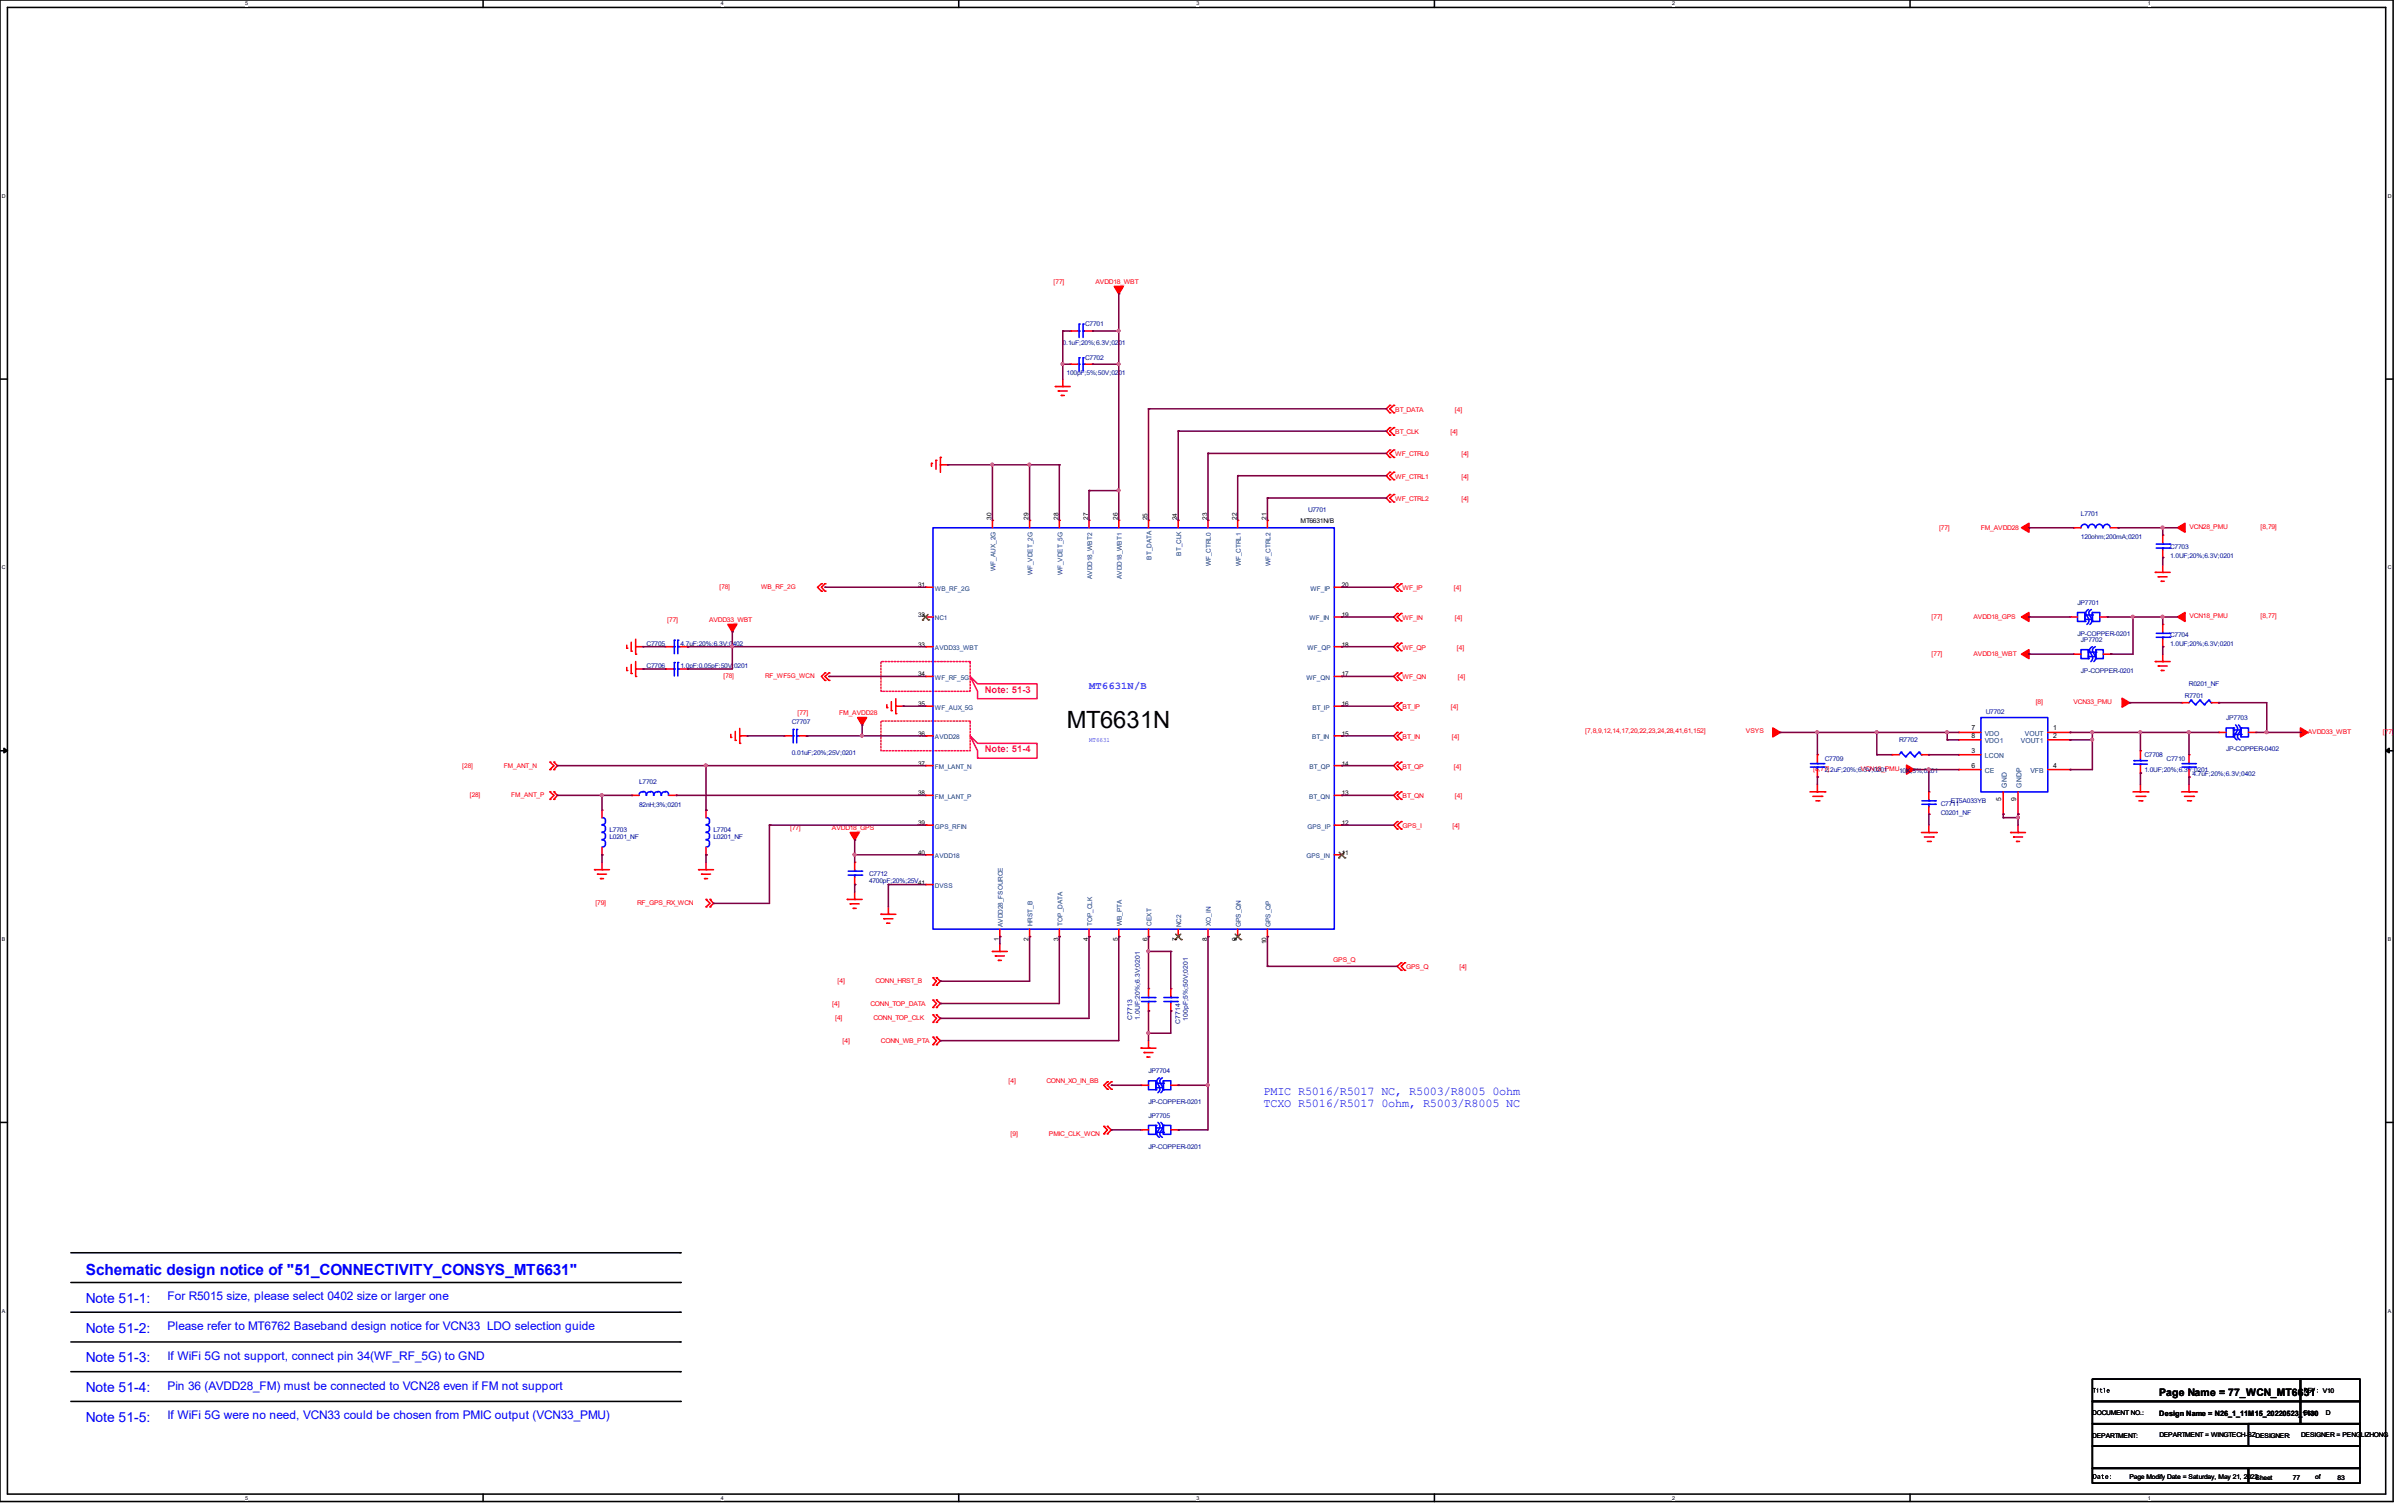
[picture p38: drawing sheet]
<svg xmlns="http://www.w3.org/2000/svg" width="206mm" height="129mm" viewBox="0 0 206 129" stroke-linecap="round" stroke-linejoin="round" font-family="sans-serif">
<defs><g id="words">
<text font-size="2" x="91.1" y="62.2">MT6631N</text>
<text font-size="1.3" fill="#00f" x="7.3" y="108.9">Schematic design notice of &quot;51_CONNECTIVITY_CONSYS_MT6631&quot;</text>
<g font-size="1.2" fill="#00f">
<text x="7.3" y="113.8">Note 51-2:</text>
<text x="7.3" y="111.3">Note 51-1:</text>
<text x="7.3" y="116.4">Note 51-3:</text>
<text x="7.3" y="118.9">Note 51-4:</text>
<text x="7.3" y="121.5">Note 51-5:</text>
</g>
<g font-size="1" fill="#00f">
<text x="107.9" y="93.6">PMIC R5016/R5017 NC, R5003/R8005 0ohm</text>
<text x="107.9" y="94.6">TCXO R5016/R5017 0ohm, R5003/R8005 NC</text>
<text x="14.3" y="113.6">Please refer to MT6762 Baseband design notice for VCN33 LDO selection guide</text>
<text x="14.3" y="111.1">For R5015 size, please select 0402 size or larger one</text>
<text x="14.3" y="116.2">If WiFi 5G not support, connect pin 34(WF_RF_5G) to GND</text>
<text x="14.3" y="118.7">Pin 36 (AVDD28_FM) must be connected to VCN28 even if FM not support</text>
<text x="14.3" y="121.2">If WiFi 5G were no need, VCN33 could be chosen from PMIC output (VCN33_PMU)</text>
</g>
<text font-size=".9" fill="#8000ff" x="93" y="58.8">MT6631N/B</text>
<text font-size=".9" x="184.5" y="119.3">Page Name = 77_WCN_MT6631</text>
<g font-size=".8" fill="#ff0080">
<text x="84.2" y="59.2">Note: 51-3</text>
<text x="84.2" y="64.3">Note: 51-4</text>
</g>
<g font-size=".6" fill="#f00">
<text x="90" y="24.3">[77]</text>
<text x="93.6" y="24.3">AVDD18_WBT</text>
<text x="119.2" y="35.2">BT_DATA</text>
<text x="124.3" y="35.2">[4]</text>
<text x="119.2" y="40.9">WF_CTRL1</text>
<text x="119.2" y="37.1">BT_CLK</text>
<text x="119.2" y="39">WF_CTRL0</text>
<text x="123.9" y="37.1">[4]</text>
<text x="124.9" y="40.9">[4]</text>
<text x="124.9" y="39">[4]</text>
<text x="119.2" y="42.8">WF_CTRL2</text>
<text x="124.9" y="42.8">[4]</text>
<text x="165.7" y="45.3">[77]</text>
<text x="169.2" y="45.3">FM_AVDD28</text>
<text x="187.1" y="45.2">VCN28_PMU</text>
<text x="193.1" y="45.2">[8,79]</text>
<text x="57" y="53.1">[77]</text>
<text x="60.6" y="53.1">AVDD33_WBT</text>
<text x="61.5" y="50.3">[78]</text>
<text x="65" y="50.3">WB_RF_2G</text>
<text x="119.8" y="50.4">WF_IP</text>
<text x="119.8" y="53">WF_IN</text>
<text x="124.2" y="50.4">[4]</text>
<text x="124.3" y="53">[4]</text>
<text x="165" y="52.9">[77]</text>
<text x="168.6" y="52.9">AVDD18_GPS</text>
<text x="187.1" y="52.8">VCN18_PMU</text>
<text x="193.1" y="52.8">[8,77]</text>
<text x="61.8" y="57.9">[78]</text>
<text x="65.4" y="57.9">RF_WF5G_WCN</text>
<text x="119.8" y="58">WF_QN</text>
<text x="119.8" y="55.5">WF_QP</text>
<text x="124.5" y="55.5">[4]</text>
<text x="124.6" y="58">[4]</text>
<text x="165" y="56.1">[77]</text>
<text x="168.6" y="56.1">AVDD18_WBT</text>
<text x="39.5" y="65.6">[28]</text>
<text x="43.1" y="65.6">FM_ANT_N</text>
<text x="68.1" y="61.1">[77]</text>
<text x="71.7" y="61.1">FM_AVDD28</text>
<text x="119.8" y="60.6">BT_IP</text>
<text x="119.8" y="63.1">BT_IN</text>
<text x="119.8" y="65.7">BT_QP</text>
<text x="124" y="60.6">[4]</text>
<text x="124.1" y="63.1">[4]</text>
<text x="124.2" y="65.7">[4]</text>
<text x="135.4" y="62.7">[7,8,9,12,14,17,20,22,23,24,28,41,61,152]</text>
<text x="149.2" y="62.7">VSYS</text>
<text x="154.9" y="65.8">[8,77]</text>
<text x="159" y="65.8">VCN18_PMU</text>
<text x="173.9" y="60.1">[8]</text>
<text x="177.2" y="60.1">VCN33_PMU</text>
<text x="197.2" y="62.7">AVDD33_WBT</text>
<text x="203.6" y="62.7">[77]</text>
<text x="40.1" y="68.1">[28]</text>
<text x="43.7" y="68.1">FM_ANT_P</text>
<text x="67.5" y="70.9">[77]</text>
<text x="71.1" y="70.9">AVDD18_GPS</text>
<text x="119.8" y="70.7">GPS_I</text>
<text x="119.8" y="68.2">BT_QN</text>
<text x="124.1" y="70.7">[4]</text>
<text x="124.3" y="68.2">[4]</text>
<text x="50.9" y="77.3">[79]</text>
<text x="54.4" y="77.3">RF_GPS_RX_WCN</text>
<text x="71.6" y="84">[4]</text>
<text x="74.8" y="84">CONN_HRST_B</text>
<text x="113.9" y="82.2">GPS_Q</text>
<text x="120.1" y="82.8">GPS_Q</text>
<text x="124.7" y="82.8">[4]</text>
<text x="71.1" y="85.9">[4]</text>
<text x="71.4" y="87.2">[4]</text>
<text x="72" y="89.1">[4]</text>
<text x="74.4" y="85.9">CONN_TOP_DATA</text>
<text x="74.6" y="87.2">CONN_TOP_CLK</text>
<text x="75.3" y="89.1">CONN_WB_PTA</text>
<text x="86.2" y="92.5">[4]</text>
<text x="89.4" y="92.5">CONN_XO_IN_BB</text>
<text x="86.3" y="97.1">[9]</text>
<text x="89.6" y="97.1">PMIC_CLK_WCN</text>
</g>
<g font-size=".6" fill="#000080">
<text x="90.8" y="29.5">0.1uF;20%;6.3V;0201</text>
<text x="92.7" y="27.9">C7701</text>
<text x="91.1" y="32">100pF;5%;50V;0201</text>
<text x="92.7" y="30.7">C7702</text>
<text x="111.8" y="43.7">U7701</text>
<text x="177.8" y="44.1">L7701</text>
<text x="177.8" y="46">120ohm;200mA;0201</text>
<text x="185.4" y="46.9">C7703</text>
<text x="185.4" y="47.7">1.0UF;20%;6.3V;0201</text>
<text x="177.5" y="51.7">JP7701</text>
<text x="55.2" y="55.2">C7705</text>
<text x="55.2" y="57.1">C7706</text>
<text x="58.1" y="55.2">4.7uF;20%;6.3V;0402</text>
<text x="58.1" y="57.1">1.0pF;0.05pF;50V;0201</text>
<text x="177.5" y="54.3">JP-COPPER-0201</text>
<text x="177.8" y="54.9">JP7702</text>
<text x="177.8" y="57.5">JP-COPPER-0201</text>
<text x="185.4" y="54.4">C7704</text>
<text x="185.4" y="55.2">1.0UF;20%;6.3V;0201</text>
<text x="186.7" y="59.6">R7701</text>
<text x="187" y="58.6">R0201_NF</text>
<text x="67.6" y="61.9">C7707</text>
<text x="67.6" y="64.5">0.01uF;20%;25V;0201</text>
<text x="155.9" y="65">C7709</text>
<text x="155.9" y="66">2.2uF;20%;6.3V;0201</text>
<text x="162.3" y="63.4">R7702</text>
<text x="169.7" y="61">U7702</text>
<text x="183.2" y="64.7">C7708</text>
<text x="183.2" y="66">1.0UF;20%;6.3V;0201</text>
<text x="185.1" y="65">C7710</text>
<text x="190.2" y="61.5">JP7703</text>
<text x="190.2" y="64.2">JP-COPPER-0402</text>
<text x="52.1" y="71">L7703</text>
<text x="52.1" y="71.7">L0201_NF</text>
<text x="54.6" y="66.9">L7702</text>
<text x="54.6" y="68.9">82nH;3%;0201</text>
<text x="61" y="71">L7704</text>
<text x="61" y="71.7">L0201_NF</text>
<text x="162.3" y="66.1">10K;5%;0201</text>
<text x="165.8" y="68.8">C7711</text>
<text x="165.8" y="69.6">C0201_NF</text>
<text x="166.7" y="68.6">ET5A033YB</text>
<text x="187.3" y="66.3">4.7uF;20%;6.3V;0402</text>
<text x="74.3" y="74.8">C7712</text>
<text x="74.3" y="75.4">4700pF;20%;25V41</text>
<text x="96.7" y="87.1" transform="rotate(-90 96.7 87.1)">C7713</text>
<text x="97.4" y="87.1" transform="rotate(-90 97.4 87.1)">1.0UF;20%;6.3V;0201</text>
<text x="100.8" y="87.5" transform="rotate(-90 100.8 87.5)">C7714</text>
<text x="101.5" y="87.2" transform="rotate(-90 101.5 87.2)">100pF;5%;50V;0201</text>
<text x="98.1" y="91.7">JP7704</text>
<text x="98.1" y="94.3">JP-COPPER-0201</text>
<text x="98.1" y="95.5">JP7705</text>
<text x="98.1" y="98.1">JP-COPPER-0201</text>
</g>
<g font-size=".6">
<text x="84.7" y="44.4" transform="rotate(-90 84.7 44.4)">30</text>
<text x="87.9" y="44.4" transform="rotate(-90 87.9 44.4)">29</text>
<text x="90.4" y="44.4" transform="rotate(-90 90.4 44.4)">28</text>
<text x="93" y="44.4" transform="rotate(-90 93 44.4)">27</text>
<text x="95.5" y="44.4" transform="rotate(-90 95.5 44.4)">26</text>
<text x="98" y="44.4" transform="rotate(-90 98 44.4)">25</text>
<text x="100.6" y="44.4" transform="rotate(-90 100.6 44.4)">24</text>
<text x="103.1" y="44.4" transform="rotate(-90 103.1 44.4)">23</text>
<text x="105.7" y="44.4" transform="rotate(-90 105.7 44.4)">22</text>
<text x="108.2" y="44.4" transform="rotate(-90 108.2 44.4)">21</text>
<text x="111.1" y="44.7">MT6631N/B</text>
<text x="78.4" y="52.7">32</text>
<text x="78.4" y="50.2">31</text>
<text x="114.6" y="50.2">20</text>
<text x="114.6" y="52.7">19</text>
<text x="78.4" y="57.8">34</text>
<text x="78.4" y="55.2">33</text>
<text x="114.6" y="57.8">17</text>
<text x="114.6" y="55.2">18</text>
<text x="78.4" y="62.9">36</text>
<text x="78.4" y="65.4">37</text>
<text x="78.4" y="60.3">35</text>
<text x="114.6" y="65.4">14</text>
<text x="114.6" y="62.9">15</text>
<text x="114.6" y="60.3">16</text>
<text x="168.4" y="64.3">3</text>
<text x="168.4" y="65.6">6</text>
<text x="168.4" y="62.4">7</text>
<text x="168.4" y="63">8</text>
<text x="175.4" y="65.6">4</text>
<text x="175.4" y="62.4">1</text>
<text x="175.4" y="63">2</text>
<text x="78.4" y="70.5">39</text>
<text x="78.4" y="67.9">38</text>
<text x="114.6" y="70.5">12</text>
<text x="114.6" y="67.9">13</text>
<text x="171" y="68.5" transform="rotate(-90 171 68.5)">5</text>
<text x="172.3" y="68.5" transform="rotate(-90 172.3 68.5)">9</text>
<text x="78.4" y="73">40</text>
<text x="114.6" y="73">11</text>
<text x="85.3" y="80.4" transform="rotate(-90 85.3 80.4)">1</text>
<text x="87.9" y="80.4" transform="rotate(-90 87.9 80.4)">2</text>
<text x="90.4" y="80.4" transform="rotate(-90 90.4 80.4)">3</text>
<text x="93" y="80.4" transform="rotate(-90 93 80.4)">4</text>
<text x="95.5" y="80.4" transform="rotate(-90 95.5 80.4)">5</text>
<text x="98" y="80.4" transform="rotate(-90 98 80.4)">6</text>
<text x="100.6" y="80.4" transform="rotate(-90 100.6 80.4)">7</text>
<text x="103.1" y="80.4" transform="rotate(-90 103.1 80.4)">8</text>
<text x="105.7" y="80.4" transform="rotate(-90 105.7 80.4)">9</text>
<text x="108.2" y="80.7" transform="rotate(-90 108.2 80.7)">10</text>
<text x="198.5" y="119">V10</text>
<text x="178.8" y="120.9">DOCUMENT NO.:</text>
<text x="178.8" y="122.8">DEPARTMENT:</text>
<text x="184.5" y="120.9">Design Name = N26_1_11M15_20220523_1130</text>
<text x="184.5" y="122.8">DEPARTMENT = WINGTECH-SZDESIGNER:</text>
<text x="196.6" y="122.8">DESIGNER = PENGLIZHONG</text>
<text x="196.8" y="120.9">Size</text>
<text x="198.7" y="120.9">D</text>
<text x="181.9" y="126.4">Page Modify Date = Saturday, May 21, 2022Sheet</text>
<text x="195.9" y="126.4">77</text>
<text x="197.8" y="126.4">of</text>
<text x="199.7" y="126.4">83</text>
</g>
<g font-size=".6" fill="#004080">
<text x="98.4" y="47.8" transform="rotate(-90 98.4 47.8)">BT_DATA</text>
<text x="100.9" y="47.5" transform="rotate(-90 100.9 47.5)">BT_CLK</text>
<text x="79.9" y="53">NC1</text>
<text x="79.9" y="50.5">WB_RF_2G</text>
<text x="85.1" y="48.8" transform="rotate(-90 85.1 48.8)">WF_AUX_2G</text>
<text x="88.2" y="49.1" transform="rotate(-90 88.2 49.1)">WF_VDET_2G</text>
<text x="90.8" y="49.1" transform="rotate(-90 90.8 49.1)">WF_VDET_5G</text>
<text x="93.3" y="49.5" transform="rotate(-90 93.3 49.5)">AVDD18_WBT2</text>
<text x="95.8" y="49.5" transform="rotate(-90 95.8 49.5)">AVDD18_WBT1</text>
<text x="103.5" y="48.4" transform="rotate(-90 103.5 48.4)">WF_CTRL0</text>
<text x="106" y="48.4" transform="rotate(-90 106 48.4)">WF_CTRL1</text>
<text x="108.5" y="48.4" transform="rotate(-90 108.5 48.4)">WF_CTRL2</text>
<text x="111.9" y="53">WF_IN</text>
<text x="112" y="50.5">WF_IP</text>
<text x="79.9" y="58.1">WF_RF_5G</text>
<text x="79.9" y="55.5">AVDD33_WBT</text>
<text x="111.6" y="58.1">WF_QN</text>
<text x="111.7" y="55.5">WF_QP</text>
<text x="79.9" y="63.2">AVDD28</text>
<text x="79.9" y="65.7">FM_LANT_N</text>
<text x="79.9" y="60.6">WF_AUX_5G</text>
<text x="111.9" y="65.7">BT_QP</text>
<text x="112.1" y="63.2">BT_IN</text>
<text x="112.1" y="60.6">BT_IP</text>
<text x="169.6" y="64.8">LCON</text>
<text x="169.6" y="62.9">VDO</text>
<text x="169.6" y="63.5">VDO1</text>
<text x="172.7" y="63.5">VOUT1</text>
<text x="173" y="62.9">VOUT</text>
<text x="79.9" y="70.8">GPS_RFIN</text>
<text x="79.9" y="68.2">FM_LANT_P</text>
<text x="111.7" y="70.8">GPS_IP</text>
<text x="111.8" y="68.2">BT_QN</text>
<text x="169.6" y="66">CE</text>
<text x="171.5" y="67.3" transform="rotate(-90 171.5 67.3)">GND</text>
<text x="172.7" y="67.3" transform="rotate(-90 172.7 67.3)">GNDP</text>
<text x="173.5" y="66">VFB</text>
<text x="79.9" y="73.3">AVDD18</text>
<text x="79.9" y="75.9">DVSS</text>
<text x="111.6" y="73.3">GPS_IN</text>
<text x="85.7" y="79.2" transform="rotate(-90 85.7 79.2)">AVDD28_FSOURCE</text>
<text x="88.2" y="79.1" transform="rotate(-90 88.2 79.1)">HRST_B</text>
<text x="90.8" y="79.1" transform="rotate(-90 90.8 79.1)">TOP_DATA</text>
<text x="93.3" y="79.1" transform="rotate(-90 93.3 79.1)">TOP_CLK</text>
<text x="95.8" y="79.1" transform="rotate(-90 95.8 79.1)">WB_PTA</text>
<text x="98.4" y="79.1" transform="rotate(-90 98.4 79.1)">CEXT</text>
<text x="100.9" y="79.2" transform="rotate(-90 100.9 79.2)">NC2</text>
<text x="103.5" y="79.1" transform="rotate(-90 103.5 79.1)">XO_IN</text>
<text x="106" y="79.2" transform="rotate(-90 106 79.2)">GPS_QN</text>
<text x="108.5" y="79.2" transform="rotate(-90 108.5 79.2)">GPS_QP</text>
</g>
<text font-size=".6" fill="#00f" x="93.1" y="63.4">MT6631</text>
<g font-size=".5">
<text x="21" y=".5">5</text>
<text x="61.6" y=".5">4</text>
<text x="102.2" y=".5">3</text>
<text x="142.9" y=".5">2</text>
<text x="183.5" y=".5">1</text>
<text x=".2" y="16.9">D</text>
<text x="204" y="16.9">D</text>
<text x=".2" y="48.6">C</text>
<text x="204" y="48.6">C</text>
<text x=".2" y="80.4">B</text>
<text x="204" y="80.4">B</text>
<text x=".2" y="112.1">A</text>
<text x="204" y="112.1">A</text>
<text x="21" y="128.1">5</text>
<text x="61.6" y="128.1">4</text>
<text x="102.2" y="128.1">3</text>
<text x="142.9" y="128.1">2</text>
<text x="183.5" y="128.1">1</text>
</g>
</g></defs>
<path d="M0 0h204.5v128.3h-204.5zM.6 .6h203.2v127h-203.2z" fill="none" stroke="#000" stroke-width=".13"/>
<g fill="#fff">
<path d="M21 .1h.2v.5h-.2z"/>
<path d="M21 127.7h.2v.5h-.2z"/>
</g>
<path d="M41.3 0v.6M41.3 127.6v.7" fill="none" stroke="#000" stroke-width=".13"/>
<g fill="#fff">
<path d="M61.6 .1h.2v.5h-.2z"/>
<path d="M61.6 127.7h.2v.5h-.2z"/>
</g>
<path d="M81.9 0v.6M81.9 127.6v.7" fill="none" stroke="#000" stroke-width=".13"/>
<g fill="#fff">
<path d="M102.2 .1h.2v.5h-.2z"/>
<path d="M102.2 127.7h.2v.5h-.2z"/>
</g>
<path d="M122.6 0v.6M122.6 127.6v.7" fill="none" stroke="#000" stroke-width=".13"/>
<g fill="#fff">
<path d="M142.9 .1h.2v.5h-.2z"/>
<path d="M142.9 127.7h.2v.5h-.2z"/>
</g>
<path d="M163.2 0v.6M163.2 127.6v.7" fill="none" stroke="#000" stroke-width=".13"/>
<g fill="#fff">
<path d="M183.5 .1h.2v.5h-.2z"/>
<path d="M183.5 127.7h.2v.5h-.2z"/>
<path d="M.2 16.5h.3v.5h-.3z"/>
<path d="M204 16.5h.3v.5h-.3z"/>
<path d="M.2 48.3h.3v.5h-.3z"/>
<path d="M204 48.3h.3v.5h-.3z"/>
</g>
<path d="M0 32.4h.6M203.8 32.4h.7" fill="none" stroke="#000" stroke-width=".13"/>
<g fill="#fff">
<path d="M.2 80h.2v.5h-.2z"/>
<path d="M204 80h.3v.5h-.3z"/>
</g>
<path d="M0 64.1h.6M203.8 64.1h.7" fill="none" stroke="#000" stroke-width=".13"/>
<path d="M.3 63.9l.3 .2-.3 .2zM203.8 64.1l.3-.2v.4z" fill="#000" stroke="#000" stroke-width=".13"/>
<g fill="#fff">
<path d="M.2 111.8h.3v.5h-.3z"/>
<path d="M204 111.8h.3v.5h-.3z"/>
</g>
<g fill="none" stroke="#000" stroke-width=".13">
<path d="M0 95.9h.6M203.8 95.9h.7M6.1 112.1h52M6.1 119.7h52M6.1 109.6h52M6.1 107h52M6.1 114.6h52M6.1 117.2h52M58.1 112.1h.1M58.1 119.7h.1M58.1 109.6h.1M58.1 107h.1"/>
<path d="M58.1 114.6h.1M58.1 117.2h.1M178.8 117.8h17.8v1.9h-17.8zM178.8 119.7h17.8v1.9h-17.8zM196.6 117.8h5v1.9h-5zM196.6 119.7h5v1.9h-5zM178.8 125.4h13.3v1.3h-13.3zM178.8 123.5h22.8v1.9h-22.8zM178.8 121.6h22.8v1.9h-22.8zM192.1 125.4h9.5v1.3h-9.5zM192.1 121.6h9.5v1.9h-9.5z"/>
</g>
<path d="M75.3 56.5h7.6v2.6h-7.6zM82.9 57.8l.6 .6h5.1v1.3h-5.1v-.6zM75.3 61.6h7.6v2.5h-7.6zM82.9 62.9l.6 .6h5.1v1.3h-5.1v-.7z" fill="none" stroke="#ff0080" stroke-width=".13"/>
<g fill="none" stroke="#f00" stroke-width=".13">
<path d="M79.6 39.6h.1M79.6 39.6v.2M80 39.3h.1M80 39.3v.8M80.3 39.7h.1M80.3 39.1h.1M80.3 39.1v1.2M80.3 39.7h.7M90.2 33h.1M90.2 33h1.2M90.4 33.4h.1M90.4 33.4h.8"/>
<path d="M90.7 33.8h.1M90.7 33.8h.2M90.8 33h.1M90.8 32.4v.6M91.4 28.3h.7M91.4 31.1h.7M91.4 28.3h.1M91.4 31.1h.1M92.7 28.3h.6M92.7 31.1h.6M93.3 28.3h.1M93.3 31.1h.1"/>
<path d="M118.7 34.6h.1M118.7 35.3h.1M118.7 36.5h.1M118.7 37.2h.1M118.7 38.4h.1M118.7 39.1h.1M118.7 34.6l-.3 .3 .3 .4M118.7 36.5l-.3 .3 .3 .4M118.7 38.4l-.3 .3 .3 .4M119.1 35.3h.1M119.1 34.6h.1M119.1 37.2h.1"/>
<path d="M119.1 36.5h.1M119.1 39.1h.1M119.1 38.4h.1M119.1 34.6l-.4 .3 .4 .4M119.1 36.5l-.4 .3 .4 .4M119.1 38.4l-.4 .3 .4 .4M53.6 57.3h.1M53.6 55.4h.1M53.6 55.1v.3M53.6 57v.3M53.9 57.5h.1M53.9 55.6h.1"/>
<path d="M53.9 54.9v.7M53.9 56.8v.7M54.3 57.2h.6M54.3 55.2h.6M54.3 57.2h.1M54.3 57.8h.1M54.3 55.2h.1M54.3 55.9h.1M54.3 54.6v1.3M54.3 56.5v1.3M56.9 55.2h.1M56.9 57.2h.1"/>
<path d="M56.9 57.2h.6M56.9 55.2h.6M58.1 57.2h.7M58.1 55.2h.7M58.8 55.2h.1M58.8 57.2h.1M70.2 49.9l-.4 .3 .4 .3M70.2 49.9h.1M70.2 50.5h.1M70.5 57.5h.1M70.5 58.1h.1M70.5 49.9h.1"/>
<path d="M70.5 50.5h.1M70.5 57.5l-.3 .3 .3 .3M70.5 49.9l-.3 .3 .3 .3M70.8 57.5h.1M70.8 58.1h.1M70.8 57.5l-.3 .3 .3 .3M76.2 59.9v.8M76.5 59.7v1.3M79.1 57.8h.1M79.1 55.2h.1M79.1 52.7h.1M79.1 50.2h.1"/>
<path d="M79.1 55.2h.6M79.1 57.8h.6M79.1 50.2h.6M79.1 52.7h.6M84.8 44.4h.1M84.8 44.4v.7M88 44.4h.1M88 44.4v.7M90.5 44.4h.1M90.5 44.4v.7M93 44.4h.1M93 44.4v.7"/>
<path d="M95.6 44.4h.1M95.6 44.4v.7M98.1 44.4h.1M98.1 44.4v.7M100.7 44.4h.1M100.7 44.4v.7M103.2 44.4h.1M103.2 44.4v.7M105.7 44.4h.1M105.7 44.4v.7M108.3 44.4h.1M108.3 44.4v.7"/>
<path d="M114 55.2h.6M114 57.8h.6M114 50.2h.6M114 52.7h.6M114.6 50.2h.1M114.6 57.8h.1M114.6 55.2h.1M114.6 52.7h.1M118.7 40.3h.1M118.7 41h.1M118.7 42.2h.1M118.7 42.9h.1"/>
<path d="M118.7 40.3l-.3 .3 .3 .4M118.7 42.2l-.3 .3 .3 .4M119.1 41h.1M119.1 40.3h.1M119.1 42.9h.1M119.1 42.2h.1M119.1 40.3l-.4 .3 .4 .4M119.1 42.2l-.4 .3 .4 .4M119.4 49.9h.1M119.4 50.5h.1M119.4 52.4h.1M119.4 53h.1"/>
<path d="M119.4 57.5h.1M119.4 58.1h.1M119.4 54.9h.1M119.4 55.6h.1M119.4 49.9l-.3 .3 .3 .3M119.4 52.4l-.3 .3 .3 .3M119.4 57.5l-.3 .3 .3 .3M119.4 54.9l-.3 .3 .3 .4M119.7 50.5h.1M119.7 49.9h.1M119.7 53h.1M119.7 52.4h.1"/>
<path d="M119.7 58.1h.1M119.7 57.5h.1M119.7 55.6h.1M119.7 54.9h.1M119.7 49.9l-.3 .3 .3 .3M119.7 52.4l-.3 .3 .3 .3M119.7 57.5l-.3 .3 .3 .3M119.7 54.9l-.3 .3 .3 .4M176.9 52.7h.1M176.9 52.7h.6M177.2 45.1h.6M177.2 55.9h.6"/>
<path d="M177.2 45.1h.1M177.2 55.9h.1M179.4 52.7h.6M179.7 55.9h.6M180 52.7h.1M180.3 55.9h.1M180.3 45.1h.7M181 45.1h.1M184.1 48.9h1.3M184.1 56.5h1.3M184.1 48.9h.1M184.1 56.5h.1"/>
<path d="M184.4 49.3h.1M184.4 56.9h.1M184.4 49.3h.8M184.4 56.9h.8M184.7 49.7h.2M184.7 57.3h.2M184.7 49.7h.1M184.7 57.3h.1M184.8 48.9h.1M184.8 56.5h.1M184.8 45.7h.1M184.8 47.6h.1"/>
<path d="M184.8 53.3h.1M184.8 55.2h.1M184.8 45.7v.7M184.8 47v.6M184.8 48.3v.6M184.8 53.3v.7M184.8 54.6v.6M184.8 55.9v.6M47 65.7h.1M47 65.1h.1M47 68.3h.1M47 67.6h.1"/>
<path d="M47 65.1l.3 .3-.3 .3M47 67.6l.3 .3-.3 .4M47.3 65.1l.3 .3-.3 .3M47.3 67.6l.3 .3-.3 .4M47.3 65.1h.1M47.3 65.7h.1M47.3 67.6h.1M47.3 68.3h.1M50.8 74.3h.1M50.8 74.3h1.3M51.1 74.7h.1M51.1 74.7h.7"/>
<path d="M51.3 75.1h.1M51.3 75.1h.3M51.4 74.3h.1M51.4 69.2h.1M51.4 73h.1M51.4 69.2v.6M51.4 72.4v.6M51.4 73.7v.6M54 67.9h.1M54 67.9h.6M57.1 67.9h.7M57.8 67.9h.1"/>
<path d="M59.7 74.3h.1M59.7 74.3h1.3M59.9 74.7h.1M59.9 74.7h.8M60.2 75.1h.1M60.2 75.1h.3M60.3 74.3h.1M60.3 76.8h.1M60.3 77.5h.1M60.3 69.2h.1M60.3 73h.1M60.3 69.2v.6"/>
<path d="M60.3 72.4v.6M60.3 73.7v.6M60.3 76.8l.4 .4-.4 .3M60.7 76.8l.3 .4-.3 .3M60.7 77.5h.1M60.7 76.8h.1M62.4 63h.1M62.4 62.7v.3M62.8 63.2h.1M62.8 62.5v.7M63.2 62.9h.1M63.2 63.5h.1"/>
<path d="M63.2 62.2v1.3M63.2 62.9h.6M67 62.9h.6M67 62.9h.1M68.3 62.9h.6M68.9 62.9h.1M72.4 76.8h.1M72.4 76.8h1.3M72.6 77.2h.1M72.6 77.2h.8M72.9 77.6h.1M72.9 77.6h.3"/>
<path d="M73 76.8h.1M73 73.7h.1M73 75.6h.1M73 73.7v.6M73 74.9v.7M73 76.2v.6M75.3 78.1h.1M75.3 78.1h1.2M75.5 78.5h.1M75.5 78.5h.8M75.8 78.9h.1M75.8 60.5h.1"/>
<path d="M75.8 60.2v.3M75.8 78.9h.2M75.9 78.1h.1M75.9 77.5v.6M76.2 60.7h.1M76.5 60.3h.7M76.5 60.3h.1M76.5 61h.1M79.1 70.5h.1M79.1 67.9h.1M79.1 62.9h.1M79.1 65.4h.1"/>
<path d="M79.1 60.3h.1M79.1 73h.1M79.1 75.6h.1M79.1 62.9h.6M79.1 60.3h.6M79.1 70.5h.6M79.1 73h.6M79.1 67.9h.6M79.1 65.4h.6M79.1 75.6h.6M85.4 79.4v.6M88 79.4v.6"/>
<path d="M90.5 79.4v.6M93 79.4v.6M95.6 79.4v.6M98.1 79.4v.6M100.7 79.4v.6M103.2 79.4v.6M105.7 79.4v.6M108.3 79.4v.6M114 62.9h.6M114 60.3h.6M114 70.5h.6M114 73h.6"/>
<path d="M114 67.9h.6M114 65.4h.6M114.6 70.5h.1M114.6 73h.1M114.6 65.4h.1M114.6 62.9h.1M114.6 67.9h.1M114.6 60.3h.1M119.4 60h.1M119.4 60.7h.1M119.4 62.6h.1M119.4 63.2h.1"/>
<path d="M119.4 70.2h.1M119.4 70.8h.1M119.4 65.1h.1M119.4 65.7h.1M119.4 67.6h.1M119.4 68.3h.1M119.4 60l-.3 .3 .3 .4M119.4 62.6l-.3 .3 .3 .3M119.4 70.2l-.3 .3 .3 .3M119.4 65.1l-.3 .3 .3 .3M119.4 67.6l-.3 .3 .3 .4M119.7 60.7h.1"/>
<path d="M119.7 60h.1M119.7 63.2h.1M119.7 62.6h.1M119.7 70.8h.1M119.7 70.2h.1M119.7 65.7h.1M119.7 65.1h.1M119.7 68.3h.1M119.7 67.6h.1M119.7 60l-.3 .3 .3 .4M119.7 62.6l-.3 .3 .3 .3M119.7 70.2l-.3 .3 .3 .3"/>
<path d="M119.7 65.1l-.3 .3 .3 .3M119.7 67.6l-.3 .3 .3 .4M154.6 67.6h1.3M154.9 68h.8M155.2 68.4h.2M155.3 67.6h.1M155.3 64.5h.1M155.3 66.4h.1M155.3 64.5v.6M155.3 65.7v.7M155.3 67v.6M155.4 68.4h.1"/>
<path d="M155.7 68h.1M155.9 67.6h.1M161.6 64.5h.7M161.6 64.5h.1M164.2 71.1h1.2M164.2 64.5h.6M164.4 71.5h.8M164.7 71.9h.2M164.8 71.1h.1M164.8 64.5h.1M164.8 67.6h.1M164.8 69.6h.1"/>
<path d="M164.8 67.6v.7M164.8 68.9v.7M164.8 70.5v.6M164.9 71.9h.1M165.2 71.5h.1M165.4 71.1h.1M167.3 64.5h.1M167.3 65.7h.1M167.3 62.6h.1M167.3 63.2h.1M167.3 62.6h1.9M167.3 63.2h1.9"/>
<path d="M167.3 64.5h1.9M167.3 65.7h1.9M171.2 69.6h.1M171.2 67.6v2M171.8 71.1h.1M171.8 71.1h1.3M172 71.5h.1M172 71.5h.8M172.3 71.9h.1M172.3 71.9h.3M172.4 71.1h.1M172.4 69.6h.1"/>
<path d="M172.4 67.6v2M172.4 70.5v.6M175 62.6h1.9M175 63.2h1.9M175 65.7h1.9M176.9 62.6h.1M176.9 63.2h.1M176.9 65.7h.1M182.2 67.6h1.3M182.5 68h.8M182.8 68.4h.2M182.9 67.6h.1"/>
<path d="M182.9 66h.1M182.9 64.1h.1M182.9 64.1v.7M182.9 65.4v.6M182.9 67v.6M183 68.4h.1M183.3 68h.1M183.5 67.6h.1M186.4 60h.6M186.4 60h.1M186.4 67.6h1.3M186.6 68h.8"/>
<path d="M186.9 68.4h.3M187 67.6h.1M187 64.5h.1M187 66.4h.1M187 64.5v.6M187 65.7v.7M187 67v.6M187.2 68.4h.1M187.4 68h.1M187.7 67.6h.1M188.9 60h.7M189.6 62.6h.6"/>
<path d="M189.6 60h.1M189.6 62.6h.1M192.1 62.6h.6M192.7 62.6h.1M79.7 83.5l.3 .3-.3 .4M79.7 85.4l.3 .3-.3 .4M79.7 88.6l.3 .3-.3 .3M79.7 86.7l.3 .3-.3 .3M79.7 83.5h.1M79.7 84.2h.1M79.7 85.4h.1M79.7 86.1h.1"/>
<path d="M79.7 88.6h.1M79.7 89.2h.1M79.7 86.7h.1M79.7 87.3h.1M80 83.5l.3 .3-.3 .4M80 85.4l.3 .3-.3 .4M80 88.6l.3 .3-.3 .3M80 86.7l.3 .3-.3 .3M80 84.2h.1M80 83.5h.1M80 86.1h.1M80 85.4h.1"/>
<path d="M80 89.2h.1M80 88.6h.1M80 87.3h.1M80 86.7h.1M84.8 81.3h.1M84.8 81.3h1.3M85 81.7h.1M85 81.7h.8M85.3 82h.1M85.3 82h.3M85.4 81.3h.1M85.4 80h.1"/>
<path d="M85.4 80.6v.7M88 80h.1M90.5 80h.1M93 80h.1M94.3 96.2h.1M94.3 96.9h.1M94.3 96.2l.3 .3-.3 .4M94.6 92.4l-.3 .3 .3 .3M94.6 96.2l.4 .3-.4 .4M94.6 92.4h.1M94.6 93h.1M94.6 96.9h.1"/>
<path d="M94.6 96.2h.1M95 92.4h.1M95 93h.1M95 92.4l-.4 .3 .4 .3M95.6 80h.1M97.5 89.5h.1M97.5 92.7h.1M97.5 96.5h.1M97.5 89.5h1.3M97.5 92.7h.6M97.5 96.5h.6M97.7 89.9h.1"/>
<path d="M97.7 89.9h.8M98 90.3h.1M98 90.3h.3M98.1 89.5h.1M98.1 84.5h.1M98.1 86.4h.1M98.1 80h.1M98.1 84.5v.6M98.1 85.7v.7M98.1 88.9v.6M100 84.5h.1M100 86.4h.1"/>
<path d="M100 84.5v.6M100 85.7v.7M100 92.7h.7M100 96.5h.7M100.7 80h.1M100.7 92.7h.1M100.7 96.5h.1M103.2 80h.1M105.7 80h.1M108.3 80h.1M119.7 82.3h.1M119.7 82.9h.1"/>
<path d="M119.7 82.3l-.3 .2 .3 .4M120 82.3l-.3 .2 .3 .4M120 82.9h.1M120 82.3h.1"/>
</g>
<g fill="#f00" stroke="#f00" stroke-width=".13">
<path d="M95.2 24.5h.8l-.4 .6z" fill-rule="evenodd"/>
<path d="M72.6 71.1h.8l-.4 .7z" fill-rule="evenodd"/>
<path d="M73.3 61.3h.7l-.3 .6z" fill-rule="evenodd"/>
<path d="M62.2 53.3h.7l-.3 .7z" fill-rule="evenodd"/>
<path d="M186.1 52.7l.6-.4v.8z" fill-rule="evenodd"/>
<path d="M186.1 45.1l.6-.4v.8z" fill-rule="evenodd"/>
<path d="M172.7 55.9l.7-.4v.8z" fill-rule="evenodd"/>
<path d="M172.7 52.7l.7-.4v.8z" fill-rule="evenodd"/>
<path d="M172.7 45.1l.7-.4v.8z" fill-rule="evenodd"/>
<path d="M196.6 62.2l.6 .4-.6 .3z" fill-rule="evenodd"/>
<path d="M151.5 62.2l.6 .4-.6 .3z" fill-rule="evenodd"/>
<path d="M162.9 65.4l.6 .3-.6 .4z" fill-rule="evenodd"/>
<path d="M181.3 59.6l.6 .4-.6 .4z" fill-rule="evenodd"/>
</g>
<g fill="#000">
<path d="M178.8 118.6h.3h-.1v.4l-.1-.4zM179.2 118.6h.1zM179.1 118.7h.2v.3l-.1-.3zM179.5 118.6l.1 .1h-.1v.2l.1 .1-.1-.1v-.2h-.1zM179.7 118.6h.1v.4v-.4zM180 118.7h.2v.1h-.2l.1 .1h.1a.14 .14 0 0 1-.2 0 .14 .14 0 0 1 0-.2zM180.1 118.7l-.1 .1h.2z"/>
<path d="M178.8 118.6h.3h-.1v.4l-.1-.4zM179.2 118.6h.1zM179.1 118.7h.2v.3l-.1-.3zM179.5 118.6l.1 .1h-.1v.2l.1 .1-.1-.1v-.2h-.1zM179.7 118.6h.1v.4v-.4zM180 118.7h.2v.1h-.2l.1 .1h.1a.14 .14 0 0 1-.2 0 .14 .14 0 0 1 0-.2zM180.1 118.7l-.1 .1h.2z"/>
<path d="M178.8 118.6h.3h-.1v.4l-.1-.4zM179.2 118.6h.1zM179.1 118.7h.2v.3l-.1-.3zM179.5 118.6l.1 .1h-.1v.2l.1 .1-.1-.1v-.2h-.1zM179.7 118.6h.1v.4v-.4zM180 118.7h.2v.1h-.2l.1 .1h.1a.14 .14 0 0 1-.2 0 .14 .14 0 0 1 0-.2zM180.1 118.7l-.1 .1h.2z"/>
<path d="M196.9 118.6h.2v.1l-.1 .1 .1 .2-.2-.2v.2zM196.9 118.6v.1h.1v-.1zM197.2 118.6h.2h-.1v.1h.1l-.1 .1v.1l.1 .1h-.2zM197.5 118.6l.2 .3 .1-.3-.1 .4zM198 118.9v.1z"/>
<path d="M196.9 118.6h.2v.1l-.1 .1 .1 .2-.2-.2v.2zM196.9 118.6v.1h.1v-.1zM197.2 118.6h.2h-.1v.1h.1l-.1 .1v.1l.1 .1h-.2zM197.5 118.6l.2 .3 .1-.3-.1 .4zM198 118.9v.1z"/>
<path d="M196.9 118.6h.2v.1l-.1 .1 .1 .2-.2-.2v.2zM196.9 118.6v.1h.1v-.1zM197.2 118.6h.2h-.1v.1h.1l-.1 .1v.1l.1 .1h-.2zM197.5 118.6l.2 .3 .1-.3-.1 .4zM198 118.9v.1z"/>
<path d="M178.9 125.9a.21 .21 0 0 1 .2 .2 .21 .21 0 0 1-.2 .2zM178.9 126v.3l.1-.1a.16 .16 0 0 0 .1-.1 .16 .16 0 0 0-.2-.1zM179.2 126.1h.2l.1 .2h-.3v-.1l.2-.1h-.1h-.1zM179.3 126.2a.07 .07 0 0 0 .1 0 .07 .07 0 0 0-.1 0zM179.5 126l.1-.1v.1h.2l-.2 .1v.1l.2 .1h-.2zM179.9 126.1l.2-.1v.1v.1h-.2v.1l.2-.1a.14 .14 0 0 1-.2 .1 .14 .14 0 0 1 0-.2zM179.9 126.1v.1h.2zM180.3 126l.1 .1zM180.3 126.3h.1z"/>
<path d="M178.9 125.9a.21 .21 0 0 1 .2 .2 .21 .21 0 0 1-.2 .2zM178.9 126v.3l.1-.1a.16 .16 0 0 0 .1-.1 .16 .16 0 0 0-.2-.1zM179.2 126.1h.2l.1 .2h-.3v-.1l.2-.1h-.1h-.1zM179.3 126.2a.07 .07 0 0 0 .1 0 .07 .07 0 0 0-.1 0zM179.5 126l.1-.1v.1h.2l-.2 .1v.1l.2 .1h-.2zM179.9 126.1l.2-.1v.1v.1h-.2v.1l.2-.1a.14 .14 0 0 1-.2 .1 .14 .14 0 0 1 0-.2zM179.9 126.1v.1h.2zM180.3 126l.1 .1zM180.3 126.3h.1z"/>
<path d="M178.9 125.9a.21 .21 0 0 1 .2 .2 .21 .21 0 0 1-.2 .2zM178.9 126v.3l.1-.1a.16 .16 0 0 0 .1-.1 .16 .16 0 0 0-.2-.1zM179.2 126.1h.2l.1 .2h-.3v-.1l.2-.1h-.1h-.1zM179.3 126.2a.07 .07 0 0 0 .1 0 .07 .07 0 0 0-.1 0zM179.5 126l.1-.1v.1h.2l-.2 .1v.1l.2 .1h-.2zM179.9 126.1l.2-.1v.1v.1h-.2v.1l.2-.1a.14 .14 0 0 1-.2 .1 .14 .14 0 0 1 0-.2zM179.9 126.1v.1h.2zM180.3 126l.1 .1zM180.3 126.3h.1z"/>
</g>
<g fill="none" stroke="#00f" stroke-width=".13">
<path d="M92.1 28.3h.1M92.1 31.1h.1M92.2 28.3h.1M92.2 27.7h.1M92.2 31.1h.1M92.2 30.6h.1M92.2 27.7v1.1M92.2 30.6v1.1M92.5 28.3h.2M92.5 31.1h.2M92.5 27.7h.1M92.5 28.3h.1"/>
<path d="M92.5 30.6h.1M92.5 31.1h.1M92.5 27.7v1.1M92.5 30.6v1.1M57.5 55.2h.1M57.5 57.2h.1M57.6 55.2h.1M57.6 54.7h.1M57.6 57.2h.1M57.6 56.6h.1M57.6 54.7v1.1M57.6 56.6v1.1"/>
<path d="M57.9 55.2h.2M57.9 57.2h.2M57.9 54.7h.1M57.9 55.2h.1M57.9 56.6h.1M57.9 57.2h.1M57.9 54.7v1.1M57.9 56.6v1.1M79.7 45.1h34.3v34.3h-34.3zM177.5 52.3h.6v.8h-.6zM177.8 55.5h.6v.8h-.6zM177.8 45.1a.3 .3 0 0 1 .3-.3 .3 .3 0 0 1 .3 .3"/>
<path d="M178.1 52.5h.1M178.1 53.1h.1M178.1 52.3v.2M178.1 52.9v.2M178.1 52.5h.7v.4h-.7zM178.4 55.7h.1M178.4 56.3h.1M178.4 55.5v.2M178.4 56.1v.2M178.4 52.1l-.2 .2 .3 .7-.2 .3M178.4 55.7h.7v.4h-.7zM178.4 45.1a.3 .3 0 0 1 .3-.3 .3 .3 0 0 1 .3 .3"/>
<path d="M178.7 52.1l-.2 .2 .2 .7-.1 .3M178.8 55.2l-.3 .3 .3 .7-.2 .3M178.8 52.3h.6v.8h-.6zM178.8 52.5h.1M178.8 53.1h.1M178.8 52.3v.2M178.8 52.9v.2M179 55.2l-.2 .3 .3 .7-.2 .3M179.1 55.5h.6v.8h-.6zM179.1 45.1a.3 .3 0 0 1 .3-.3 .3 .3 0 0 1 .3 .3M179.1 55.7h.1M179.1 56.3h.1"/>
<path d="M179.1 55.5v.2M179.1 56.1v.2M179.7 45.1a.3 .3 0 0 1 .3-.3 .3 .3 0 0 1 .3 .3M184.2 46.8h1.2M184.2 46.5h1.2M184.2 54.4h1.2M184.2 54.1h1.2M184.8 46.5h.1M184.8 46.8h.1M184.8 54.1h.1M184.8 54.4h.1M184.8 46.4v.1"/>
<path d="M184.8 46.8v.2M184.8 54v.1M184.8 54.4v.2M185.4 46.8h.1M185.4 46.5h.1M185.4 54.4h.1M185.4 54.1h.1M187.2 59.8l-.2 .2M187.2 59.8h.1M187.2 59.8l.4 .4M188 59.8l-.4 .4M188 59.8h.1"/>
<path d="M188 59.8l.3 .4M188.7 59.8l-.4 .4M188.7 59.8h.1M188.7 59.8l.2 .2M51.4 69.9h.3v.3M51.4 70.5l.3 .1v.2M51.4 71.1l.3 .1v.2M51.4 71.8h.3v.3M51.7 70.2v.2h-.3M51.7 70.8v.2l-.3 .1M51.7 71.5v.1l-.3 .1M51.7 72.1v.2h-.3"/>
<path d="M54.9 67.6l.2 .1 .1 .2M54.9 67.7h-.2l-.1 .2M55.6 67.6l.2 .1v.2M55.6 67.7h-.3v.2M56.2 67.6l.2 .1 .1 .2M56.2 67.7h-.3v.2M56.8 67.6l.3 .1v.2M56.8 67.7h-.2l-.1 .2M60.3 69.9h.3v.3M60.3 70.5l.3 .1v.2M60.3 71.1l.3 .1v.2M60.3 71.8h.3v.3"/>
<path d="M60.6 70.2v.2h-.3M60.6 70.8v.2l-.3 .1M60.6 71.5v.1l-.3 .1M60.6 72.1v.2h-.3M67.6 62.9h.2M67.8 62.9h.1M67.8 62.3h.1M67.8 62.3v1.2M68.1 62.9h.2M68.1 62.3h.1M68.1 62.9h.1M68.1 62.3v1.2"/>
<path d="M72.5 74.8h1.1M72.5 74.4h1.1M73 74.4h.1M73 74.8h.1M73 74.3v.1M73 74.8v.1M73.6 74.8h.1M73.6 74.4h.1M154.7 65.5h1.1M154.7 65.2h1.1M155.3 65.2h.1M155.3 65.5h.1"/>
<path d="M155.3 65.1v.1M155.3 65.5v.2M155.8 65.5h.1M155.8 65.2h.1M162.4 64.3l-.1 .2M162.4 64.3h.1M162.4 64.3l.4 .3M162.8 64.6h.1M163.2 64.3l-.4 .3M163.2 64.3h.1M163.2 64.3l.4 .3M163.6 64.6h.1"/>
<path d="M164 64.3l-.4 .3M164 64.3h.1M164 64.3l.2 .2M164.2 64.5h.1M164.2 68.7h1.2M164.2 68.4h1.2M164.8 68.4h.1M164.8 68.7h.1M164.8 68.3v.1M164.8 68.7v.2M165.4 68.7h.1M165.4 68.4h.1"/>
<path d="M169.2 61.3h5.8v6.3h-5.8zM182.3 65h1.2M182.3 65.3h1.2M182.3 65h.1M182.3 65.3h.1M182.9 65.3h.1M182.9 65h.1M182.9 64.8v.2M182.9 65.3v.1M186.4 65.5h1.2M186.4 65.2h1.2M187 65.2h.1"/>
<path d="M187 65.5h.1M187 65.1v.1M187 65.5v.2M187.6 60.2h.1M187.6 65.5h.1M187.6 65.2h.1M188.3 60.2h.1M188.9 60h.1M190.2 62.2h.6v.7h-.6zM190.8 62.4h.7v.3h-.7zM190.8 62.7h.1M190.8 62.2h.1"/>
<path d="M190.8 62.2v.2M190.8 62.7v.2M191 61.9l.2 .3-.3 .8 .2 .2M191.3 61.9l.1 .3-.2 .8 .2 .2M191.5 62.2h.6v.7h-.6zM191.5 62.7h.1M191.5 62.2h.1M191.5 62.2v.2M191.5 62.7v.2M97.5 85.6h1.2M97.5 85.2h1.2M98.1 92.3h.7v.8h-.7z"/>
<path d="M98.1 96.1h.7v.8h-.7zM98.1 85.2h.1M98.1 85.6h.1M98.1 85.1v.1M98.1 85.6v.1M98.7 85.6h.1M98.7 85.2h.1M98.8 92.5h.1M98.8 93.1h.1M98.8 96.7h.1M98.8 96.1h.1M98.8 92.3v.2"/>
<path d="M98.8 92.9v.2M98.8 96.1v.3M98.8 96.7v.2M98.8 92.5h.6v.4h-.6zM98.8 96.4h.6v.3h-.6zM98.9 95.9l.2 .3-.3 .7 .3 .3M99.1 92.1l-.3 .2 .3 .8-.2 .2M99.2 95.9l.2 .3-.3 .7 .2 .3M99.3 92.1l-.2 .2 .3 .8-.2 .2M99.4 92.3h.6v.8h-.6zM99.4 96.1h.6v.8h-.6zM99.4 92.5h.1"/>
<path d="M99.4 93.1h.1M99.4 96.7h.1M99.4 96.1h.1M99.4 92.3v.2M99.4 92.9v.2M99.4 96.1v.3M99.4 96.7v.2M99.4 85.6h1.2M99.4 85.2h1.2M100 85.2h.1M100 85.6h.1M100 85.1v.1"/>
<path d="M100 85.6v.1M100.6 85.6h.1M100.6 85.2h.1"/>
</g>
<g fill="none" stroke="#804000" stroke-width=".13">
<path d="M78.8 53h.1M78.9 52.5l.4 .5M79.3 52.5l-.5 .5M79.3 53h.1M100.5 79.8l.4 .5M100.9 79.8l-.5 .5M105.5 79.8l.5 .5M106 79.8l-.5 .5M114.4 73.3h.1M114.4 72.8l.5 .5M114.9 72.8l-.5 .5M114.9 73.3h.1"/>
<path d="M100.4 80.3h.1M100.9 80.3h.1M105.5 80.3h.1M106 80.3h.1"/>
</g>
<g fill="none" stroke="#800040" stroke-width=".13">
<path d="M81 39.7h.1M81 39.7h9.5M84.8 39.7h.1M84.8 39.7v4.7M88 39.7h.1M88 39.7v4.7M90.5 39.7h.1M90.5 39.7v4.7M90.8 31.1h.1M90.8 28.3h.1M90.8 28.3v4.1M90.8 31.1h.6"/>
<path d="M90.8 28.3h.6M93.3 31.1h2.3M93.3 28.3h2.3M93.3 28.3h.1M93.3 31.1h.1M95.6 31.1h.1M95.6 25.1h.1M95.6 28.3h.1M95.6 25.1v19.3M98.1 34.9h.1M98.1 34.9v9.5M98.1 34.9h20.3"/>
<path d="M100.7 36.8h.1M100.7 36.8v7.6M100.7 36.8h17.7M103.2 38.7h.1M103.2 38.7v5.7M103.2 38.7h15.2M54.9 55.2h.1M54.9 57.2h.1M54.9 55.2h2M54.9 57.2h2M58.8 55.2h.1M58.8 57.2h.1"/>
<path d="M58.8 55.2h20.3M62.6 54h.1M62.6 55.2h.1M62.6 54v3.2h-3.8M70.5 50.2h.1M70.5 50.2h8.6M70.8 57.8h.1M70.8 57.8h8.3M93 41.9h2.6M93 41.9h.1M93 41.9v2.5M95.6 41.9h.1"/>
<path d="M105.7 40.6h.1M105.7 40.6h12.7M105.7 40.6v3.8M108.3 42.5h.1M108.3 42.5v1.9M108.3 42.5h10.1M114.6 50.2h.1M114.6 52.7h.1M114.6 55.2h.1M114.6 57.8h.1M114.6 52.7h4.5M114.6 55.2h4.5"/>
<path d="M114.6 50.2h4.5M114.6 57.8h4.5M173.4 52.7h3.5M173.4 55.9h.1M173.4 52.7h.1M173.4 45.1h.1M173.4 45.1h3.8M173.4 55.9h3.8M180 52.7h6.1M180 52.7h.1M180.3 55.9h.1M181 45.1h5.1"/>
<path d="M181 45.1h.1M182.2 52.7h.1M182.2 52.7v3.2h-1.9M184.8 52.7h.1M184.8 45.1h.1M184.8 47.6h.1M184.8 55.2h.1M184.8 45.1v.6M184.8 47.6v.7M184.8 52.7v.6M184.8 55.2v.7M47.6 65.4h.1"/>
<path d="M47.6 67.9h.1M47.6 65.4h31.5M47.6 67.9h6.4M51.4 67.9h.1M51.4 73h.1M51.4 67.9v1.3M51.4 73v.7M54 67.9h.1M57.8 67.9h21.3M57.8 67.9h.1M60.3 65.4h.1M60.3 69.2h.1"/>
<path d="M60.3 73h.1M60.3 65.4v3.8M60.3 73v.7M61 77.2h.1M63.8 62.9h.1M63.8 62.9h3.2M65.7 70.5h.1M65.7 70.5v6.7h-4.7M65.7 70.5h13.4M68.9 62.9h.1M68.9 62.9h10.2M73 71.8h.1"/>
<path d="M73 73h.1M73 75.6h.1M73 71.8v1.9M73 75.6v.6M73 73h6.1M73.7 62.9h.1M73.7 61.9h.1M73.7 61.9v1M75.9 75.6h.1M75.9 75.6v1.9M75.9 75.6h3.2M77.2 60.3h.1"/>
<path d="M77.2 60.3h1.9M114.6 70.5h.1M114.6 60.3h.1M114.6 62.9h.1M114.6 65.4h.1M114.6 67.9h.1M114.6 62.9h4.5M114.6 70.5h4.5M114.6 60.3h4.5M114.6 65.4h4.5M114.6 67.9h4.5M152.1 62.6h.1"/>
<path d="M152.1 62.6h15.2M155.3 62.6h.1M155.3 66.4h.1M155.3 62.6v1.9M155.3 66.4v.6M160.4 62.6h.1M160.4 64.5h.1M160.4 62.6v1.9M160.4 64.5h1.2M163.5 65.7h.1M163.5 65.7h3.8M164.8 64.5h2.5"/>
<path d="M164.8 64.5h.1M164.8 65.7h.1M164.8 69.6h.1M164.8 65.7v1.9M164.8 69.6v.9M166.4 63.2h.9M166.4 62.6h.1M166.4 63.2h.1M166.4 62.6v.6M171.2 69.6h.1M171.2 69.8h.1M171.2 69.6v.2"/>
<path d="M171.2 69.8h1.2M172.4 69.6h.1M172.4 69.8h.1M172.4 69.6v.9M176.9 62.6h.1M176.9 63.2h.1M176.9 65.7h.1M176.9 62.6h12.7M176.9 63.2h1.9M178.8 62.6h.1M178.8 63.2h.1M178.8 62.6v3.1h-1.9"/>
<path d="M181.9 60h4.5M181.9 60h.1M182.9 62.6h.1M182.9 66h.1M182.9 62.6v1.5M182.9 66v1M187 62.6h.1M187 66.4h.1M187 62.6v1.9M187 66.4v.6M189.6 60h.1M189.6 60h4.1v2.6"/>
<path d="M192.7 62.6h3.9M193.7 62.6h.1M196.6 62.6h.1M80.3 87h.1M80.3 83.8h.1M80.3 88.9h.1M80.3 85.7h.1M85.4 80h.1M85.4 80v.6M88 80h.1M88 80v3.8h-7.7M90.5 80h.1"/>
<path d="M90.5 80v5.7h-10.2M93 80h.1M93 80v7h-12.7M95 96.5h2.5M95 92.7h2.5M95 96.5h.1M95 92.7h.1M95.6 80h.1M95.6 80v8.9h-15.3M98.1 81.3h1.9M98.1 88.3h.1M98.1 86.4h.1"/>
<path d="M98.1 80h.1M98.1 81.3h.1M98.1 80v4.5M98.1 86.4v2.5M100 86.4h.1M100 81.3h.1M100 86.4v1.9h-1.9M100 81.3v3.2M100.7 96.5h.1M100.7 92.7h.1M100.7 92.7h2.5M103.2 80h.1"/>
<path d="M103.2 92.7h.1M103.2 80v16.5h-2.5M108.3 82.5h.1M108.3 80h.1M108.3 80v2.5M108.3 82.5h11.1"/>
</g>
<g fill="#f0f" stroke="#f0f" stroke-width=".13">
<circle cx="182.2" cy="52.7" r=".11"/>
<circle cx="184.8" cy="45.1" r=".11"/>
<circle cx="184.8" cy="52.7" r=".11"/>
<circle cx="95.6" cy="41.9" r=".11"/>
<circle cx="95.6" cy="31.1" r=".11"/>
<circle cx="73.6" cy="62.8" r=".11"/>
<circle cx="98.1" cy="88.2" r=".11"/>
<circle cx="98.1" cy="81.3" r=".11"/>
<circle cx="62.5" cy="55.2" r=".11"/>
<circle cx="90.8" cy="31.1" r=".11"/>
<circle cx="73" cy="73" r=".11"/>
<circle cx="103.2" cy="92.7" r=".11"/>
<circle cx="95.6" cy="28.3" r=".11"/>
<circle cx="155.3" cy="62.5" r=".11"/>
<circle cx="160.3" cy="62.5" r=".11"/>
<circle cx="166.3" cy="62.5" r=".11"/>
<circle cx="182.9" cy="62.5" r=".11"/>
<circle cx="178.8" cy="62.5" r=".11"/>
<circle cx="187" cy="62.5" r=".11"/>
<circle cx="178.8" cy="63.2" r=".11"/>
<circle cx="164.8" cy="65.7" r=".11"/>
<circle cx="172.4" cy="69.8" r=".11"/>
<circle cx="60.3" cy="65.4" r=".11"/>
<circle cx="51.4" cy="67.9" r=".11"/>
<circle cx="87.9" cy="39.7" r=".11"/>
<circle cx="84.8" cy="39.7" r=".11"/>
<circle cx="193.7" cy="62.5" r=".11"/>
</g>
<use href="#words"/>
</svg>
